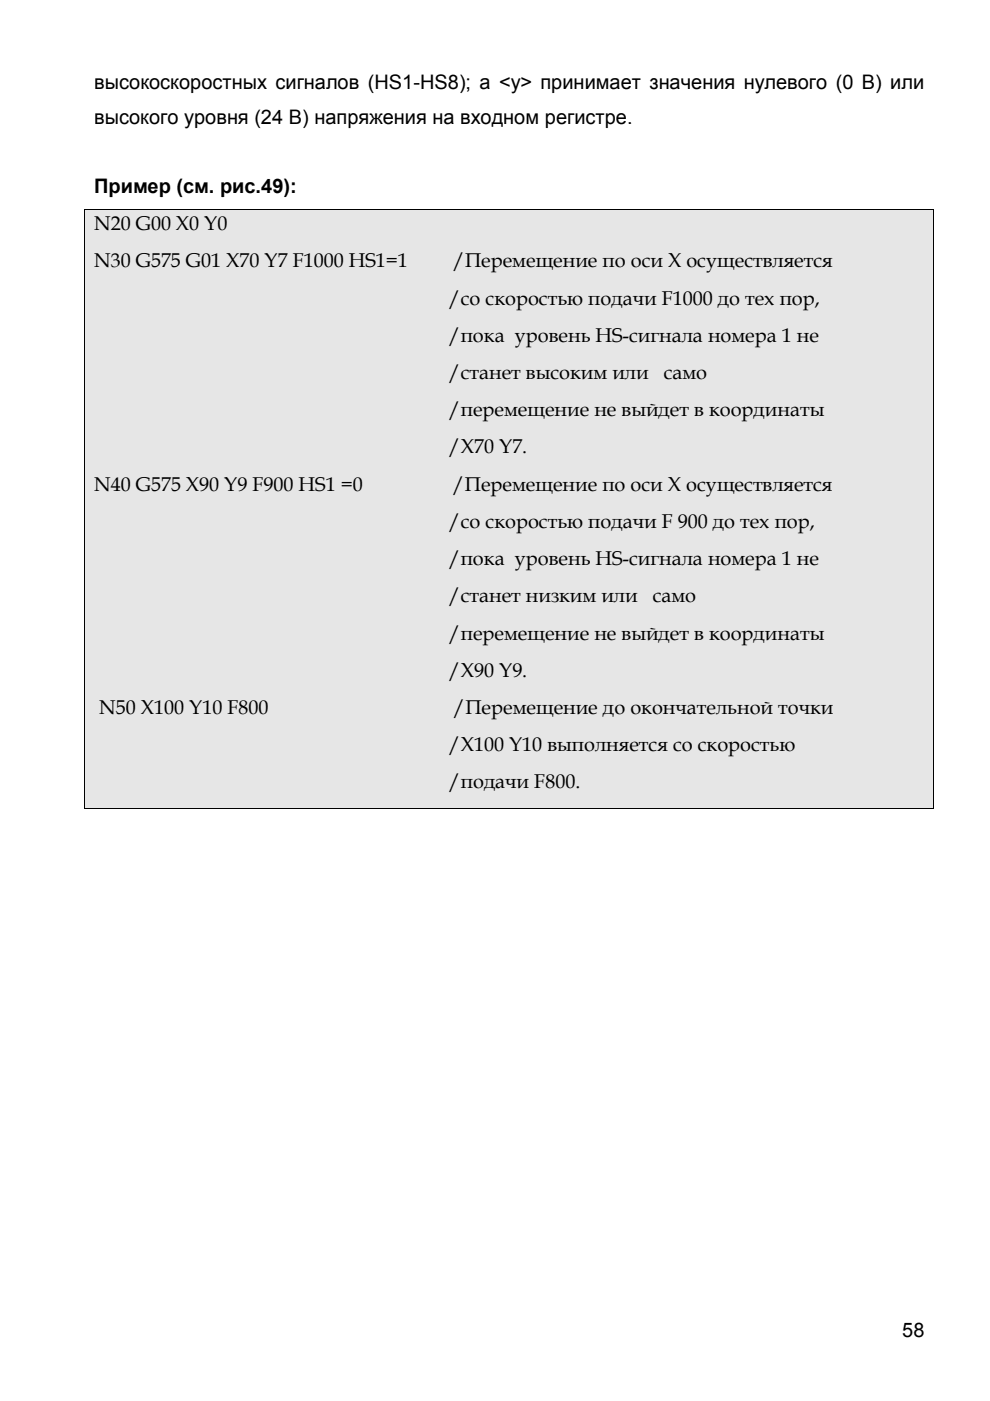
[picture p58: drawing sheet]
<svg xmlns="http://www.w3.org/2000/svg" width="210mm" height="297mm" viewBox="0 0 210 297" stroke-linecap="round" stroke-linejoin="round" font-family="sans-serif">
<defs><g id="words">
<g font-size="4.2">
<text x="20" y="19">высокоскоростных сигналов (HS1-HS8); а &lt;y&gt; принимает значения нулевого (0 В) или</text>
<text x="20" y="26.2">высокого уровня (24 В) напряжения на входном регистре.</text>
<text x="20" y="40.9">Пример (см. рис.49):</text>
<text x="20" y="48.8">N20 G00 X0 Y0</text>
<text x="20" y="56.7">N30 G575 G01 X70 Y7 F1000 HS1=1</text>
<text x="96" y="56.7">/Перемещение по оси X осуществляется</text>
<text x="95.1" y="64.6">/со скоростью подачи F1000 до тех пор,</text>
<text x="95.1" y="72.5">/пока уровень HS-сигнала номера 1 не</text>
<text x="95.1" y="80.4">/станет высоким или</text>
<text x="140.7" y="80.4">само</text>
<text x="95.1" y="88.3">/перемещение не выйдет в координаты</text>
<text x="95.1" y="96.1">/X70 Y7.</text>
<text x="20" y="104.1">N40 G575 X90 Y9 F900 HS1 =0</text>
<text x="96" y="104.1">/Перемещение по оси X осуществляется</text>
<text x="95.1" y="111.9">/со скоростью подачи F 900 до тех пор,</text>
<text x="95.1" y="119.8">/пока уровень HS-сигнала номера 1 не</text>
<text x="95.1" y="127.7">/станет низким или</text>
<text x="138.4" y="127.7">само</text>
<text x="95.1" y="135.6">/перемещение не выйдет в координаты</text>
<text x="95.1" y="143.5">/X90 Y9.</text>
<text x="21" y="151.4">N50 X100 Y10 F800</text>
<text x="96.1" y="151.4">/Перемещение до окончательной точки</text>
<text x="95.1" y="159.3">/X100 Y10 выполняется со скоростью</text>
<text x="95.1" y="167.2">/подачи F800.</text>
<text x="191.3" y="283.5">58</text>
</g>
</g></defs>
<path d="M18.1 44.4h179.8v8.2h-179.8z" fill="#e6e6e6"/>
<path d="M17.9 44.2h.2v.2h-.2zM197.9 44.2h.2v.2h-.2z" fill="#000"/>
<path d="M17.9 44.3h180.2M18 44.4v8.2M198 44.4v8.2" fill="none" stroke="#000" stroke-width=".21"/>
<path d="M18.1 52.6h179.8v7.9h-179.8z" fill="#e6e6e6"/>
<path d="M18 52.6v7.9M198 52.6v7.9" fill="none" stroke="#000" stroke-width=".21"/>
<path d="M18.1 60.5h179.8v7.9h-179.8z" fill="#e6e6e6"/>
<path d="M18 60.5v7.9M198 60.5v7.9" fill="none" stroke="#000" stroke-width=".21"/>
<path d="M18.1 68.4h179.8v7.9h-179.8z" fill="#e6e6e6"/>
<path d="M18 68.4v7.9M198 68.4v7.9" fill="none" stroke="#000" stroke-width=".21"/>
<path d="M18.1 76.3h179.8v7.9h-179.8z" fill="#e6e6e6"/>
<path d="M18 76.3v7.9M198 76.3v7.9" fill="none" stroke="#000" stroke-width=".21"/>
<path d="M18.1 84.2h179.8v7.9h-179.8z" fill="#e6e6e6"/>
<path d="M18 84.2v7.9M198 84.2v7.9" fill="none" stroke="#000" stroke-width=".21"/>
<path d="M18.1 92.1h179.8v7.9h-179.8z" fill="#e6e6e6"/>
<path d="M18 92.1v7.9M198 92.1v7.9" fill="none" stroke="#000" stroke-width=".21"/>
<path d="M18.1 100h179.8v7.9h-179.8z" fill="#e6e6e6"/>
<path d="M18 100v7.9M198 100v7.9" fill="none" stroke="#000" stroke-width=".21"/>
<path d="M18.1 107.9h179.8v7.9h-179.8z" fill="#e6e6e6"/>
<path d="M18 107.9v7.9M198 107.9v7.9" fill="none" stroke="#000" stroke-width=".21"/>
<path d="M18.1 115.8h179.8v7.9h-179.8z" fill="#e6e6e6"/>
<path d="M18 115.8v7.9M198 115.8v7.9" fill="none" stroke="#000" stroke-width=".21"/>
<path d="M18.1 123.7h179.8v7.8h-179.8z" fill="#e6e6e6"/>
<path d="M18 123.7v7.8M198 123.7v7.8" fill="none" stroke="#000" stroke-width=".21"/>
<path d="M18.1 131.5h179.8v7.9h-179.8z" fill="#e6e6e6"/>
<path d="M18 131.5v7.9M198 131.5v7.9" fill="none" stroke="#000" stroke-width=".21"/>
<path d="M18.1 139.4h179.8v7.9h-179.8z" fill="#e6e6e6"/>
<path d="M18 139.4v7.9M198 139.4v7.9" fill="none" stroke="#000" stroke-width=".21"/>
<path d="M18.1 147.3h179.8v7.9h-179.8z" fill="#e6e6e6"/>
<path d="M18 147.3v7.9M198 147.3v7.9" fill="none" stroke="#000" stroke-width=".21"/>
<path d="M18.1 155.2h179.8v7.9h-179.8z" fill="#e6e6e6"/>
<path d="M18 155.2v7.9M198 155.2v7.9" fill="none" stroke="#000" stroke-width=".21"/>
<path d="M18.1 163.1h179.8v8.3h-179.8z" fill="#e6e6e6"/>
<path d="M17.9 171.4h.2v.1h-.2zM197.9 171.4h.2v.1h-.2z" fill="#000"/>
<path d="M17.9 171.5h180.2M18 163.1v8.3M198 163.1v8.3" fill="none" stroke="#000" stroke-width=".21"/>
<g fill="#fff">
<path d="M19.5 171.5h177v7.3h-177z"/>
<path d="M19.5 178.8h177v7.3h-177z"/>
</g>
<use href="#words"/>
</svg>
